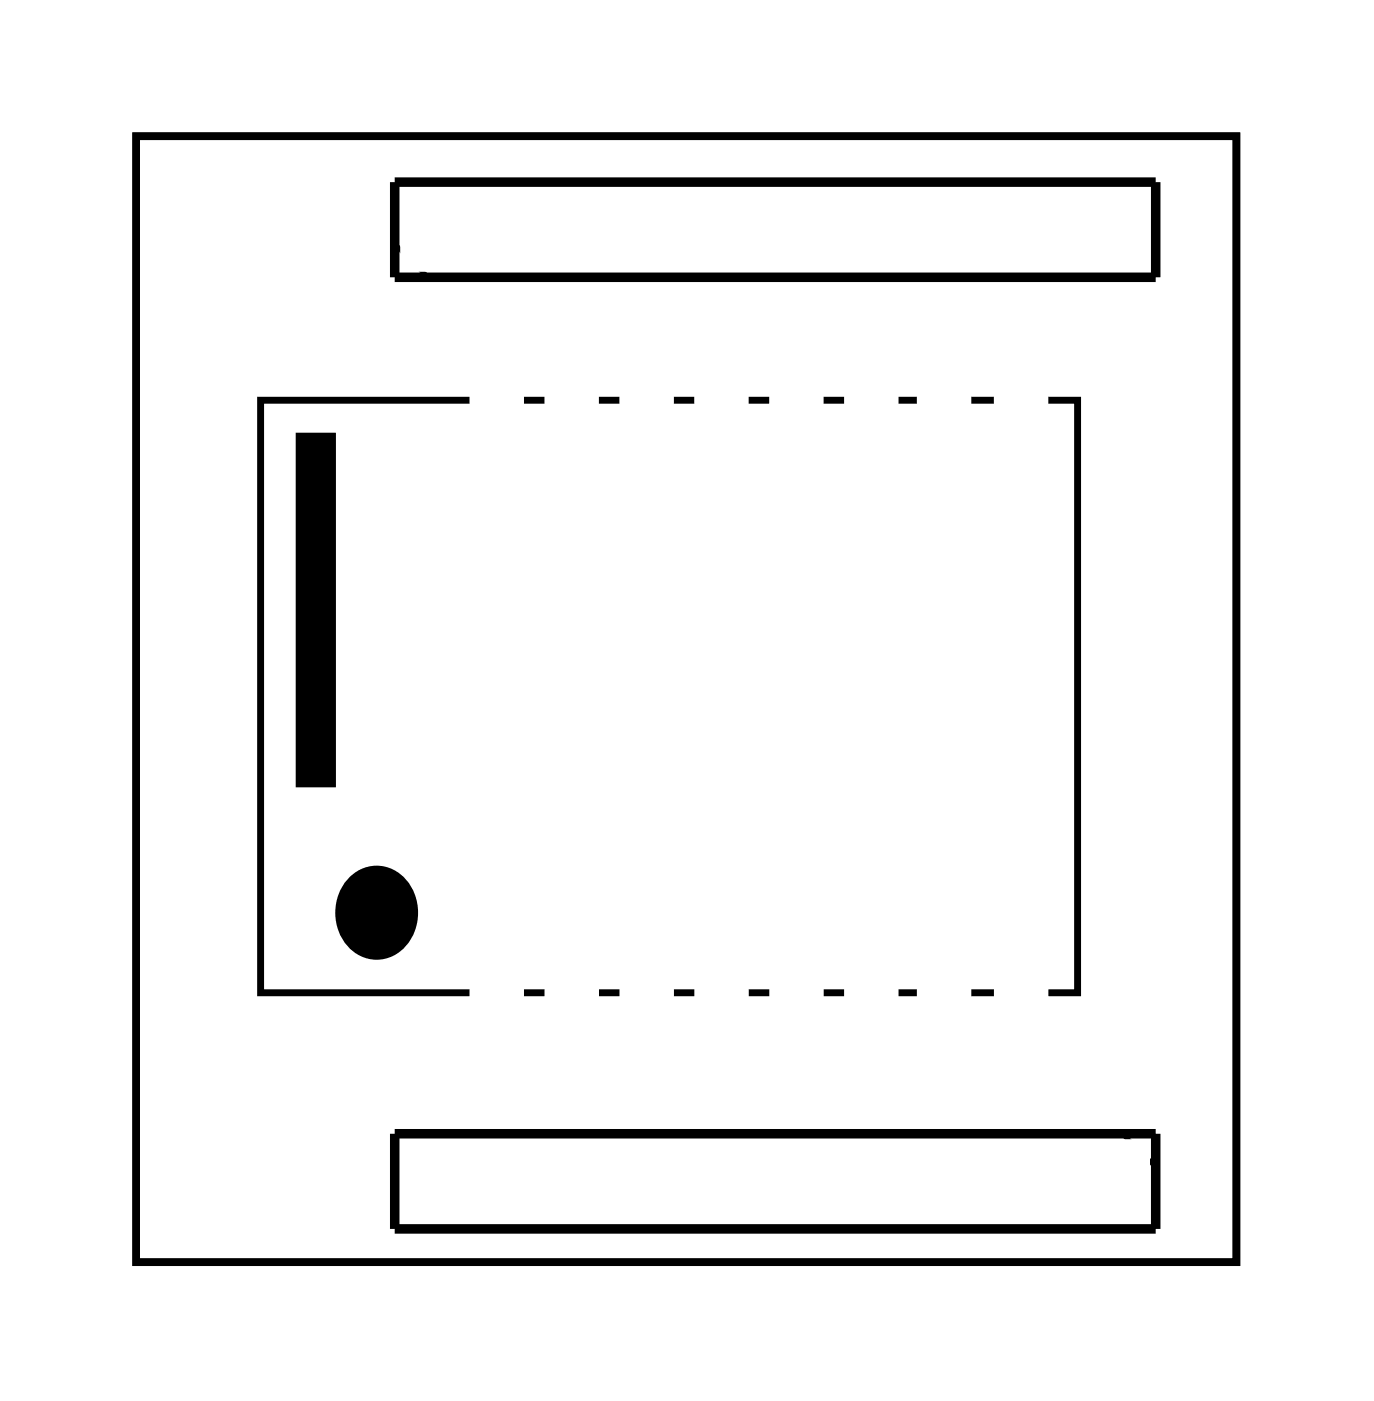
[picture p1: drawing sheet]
<svg xmlns="http://www.w3.org/2000/svg" width="37mm" height="37mm" viewBox="0 0 37 37" stroke-linecap="round" stroke-linejoin="round" font-family="sans-serif">
<path d="M3.6 3.6h29.4v30.1h-29.4z" fill="none" stroke="#000" stroke-width=".2"/>
<path d="M3.6 3.6h29.4v30.1h-29.4z" fill="none" stroke="#000" stroke-width=".03"/>
<path d="M10.5 4.9h20.4v2.5h-20.4zM10.5 30.3h20.4v2.5h-20.4z" fill="none" stroke="#000" stroke-width=".25"/>
<path d="M10.5 6.5l.9 .9M30 30.3l.9 .9" fill="none" stroke="#000" stroke-width=".13"/>
<g fill="#000">
<path d="M7.9 11.6h1v9.4h-1z"/>
<path d="M7.9 11.6h1.1v9.4h-1.1zM7.9 11.6v9.4h1v-9.4z"/>
</g>
<path d="M9.5 23.5a1.02 1.02 0 0 1 1.2 0 1.02 1.02 0 0 1 .3 1.2 .97 .97 0 0 1-1.1 .8 .97 .97 0 0 1-.8-1.1v-.4z" fill-rule="evenodd" fill="#000"/>
<path d="M9.5 23.5a1.02 1.02 0 0 1 1.2 0 1.02 1.02 0 0 1 .3 1.2 .97 .97 0 0 1-1.1 .8 .97 .97 0 0 1-.8-1.1v-.4z" fill="none" stroke="#000" stroke-width=".26"/>
<path d="M7 10.7h21.8v15.8h-21.8z" fill="none" stroke="#000" stroke-width=".18"/>
<path d="M12.7 25.3v2.3h1.2v-2.3zM13 25.9a.31 .31 0 0 1 .6 0 .31 .31 0 0 1-.6 0z" fill="#fff"/>
<g fill="none" stroke="#fff" stroke-width=".25">
<path d="M12.7 25.3h1.2v2.3h-1.2z"/>
<circle cx="13.3" cy="25.9" r=".31"/>
</g>
<path d="M14.7 25.3v2.3h1.2v-2.3zM15 25.9a.31 .31 0 0 1 .6 0 .31 .31 0 0 1-.6 0z" fill="#fff"/>
<g fill="none" stroke="#fff" stroke-width=".25">
<path d="M14.7 25.3h1.2v2.3h-1.2z"/>
<circle cx="15.3" cy="25.9" r=".31"/>
</g>
<path d="M16.7 25.3v2.3h1.2v-2.3zM17 25.9a.31 .31 0 0 1 .6 0 .31 .31 0 0 1-.6 0z" fill="#fff"/>
<g fill="none" stroke="#fff" stroke-width=".25">
<path d="M16.7 25.3h1.2v2.3h-1.2z"/>
<circle cx="17.3" cy="25.9" r=".31"/>
</g>
<path d="M18.7 25.3v2.3h1.2v-2.3zM19 25.9a.31 .31 0 0 1 .6 0 .31 .31 0 0 1-.6 0z" fill="#fff"/>
<g fill="none" stroke="#fff" stroke-width=".25">
<path d="M18.7 25.3h1.2v2.3h-1.2z"/>
<circle cx="19.3" cy="25.9" r=".31"/>
</g>
<path d="M20.7 25.3v2.3h1.2v-2.3zM21 25.9a.31 .31 0 0 1 .6 0 .31 .31 0 0 1-.6 0z" fill="#fff"/>
<g fill="none" stroke="#fff" stroke-width=".25">
<path d="M20.7 25.3h1.2v2.3h-1.2z"/>
<circle cx="21.3" cy="25.9" r=".31"/>
</g>
<path d="M22.7 25.3v2.3h1.2v-2.3zM23 25.9a.31 .31 0 0 1 .6 0 .31 .31 0 0 1-.6 0z" fill="#fff"/>
<g fill="none" stroke="#fff" stroke-width=".25">
<path d="M22.7 25.3h1.2v2.3h-1.2z"/>
<circle cx="23.3" cy="25.9" r=".31"/>
</g>
<path d="M24.6 25.3v2.3h1.2v-2.3zM24.9 25.9a.31 .31 0 0 1 .6 0 .31 .31 0 0 1-.6 0z" fill="#fff"/>
<g fill="none" stroke="#fff" stroke-width=".25">
<path d="M24.6 25.3h1.2v2.3h-1.2z"/>
<circle cx="25.2" cy="25.9" r=".31"/>
</g>
<path d="M12.7 9.6v2.2h1.2v-2.2zM13 11.3a.31 .31 0 0 1 .6 0 .31 .31 0 0 1-.6 0z" fill="#fff"/>
<g fill="none" stroke="#fff" stroke-width=".25">
<path d="M12.7 9.6h1.2v2.2h-1.2z"/>
<circle cx="13.3" cy="11.3" r=".31"/>
</g>
<path d="M14.7 9.6v2.2h1.2v-2.2zM15 11.3a.31 .31 0 0 1 .6 0 .31 .31 0 0 1-.6 0z" fill="#fff"/>
<g fill="none" stroke="#fff" stroke-width=".25">
<path d="M14.7 9.6h1.2v2.2h-1.2z"/>
<circle cx="15.3" cy="11.3" r=".31"/>
</g>
<path d="M16.7 9.6v2.2h1.2v-2.2zM17 11.3a.31 .31 0 0 1 .6 0 .31 .31 0 0 1-.6 0z" fill="#fff"/>
<g fill="none" stroke="#fff" stroke-width=".25">
<path d="M16.7 9.6h1.2v2.2h-1.2z"/>
<circle cx="17.3" cy="11.3" r=".31"/>
</g>
<path d="M18.7 9.6v2.2h1.2v-2.2zM19 11.3a.31 .31 0 0 1 .6 0 .31 .31 0 0 1-.6 0z" fill="#fff"/>
<g fill="none" stroke="#fff" stroke-width=".25">
<path d="M18.7 9.6h1.2v2.2h-1.2z"/>
<circle cx="19.3" cy="11.3" r=".31"/>
</g>
<path d="M20.7 9.6v2.2h1.2v-2.2zM21 11.3a.31 .31 0 0 1 .6 0 .31 .31 0 0 1-.6 0z" fill="#fff"/>
<g fill="none" stroke="#fff" stroke-width=".25">
<path d="M20.7 9.6h1.2v2.2h-1.2z"/>
<circle cx="21.3" cy="11.3" r=".31"/>
</g>
<path d="M22.7 9.6v2.2h1.2v-2.2zM23 11.3a.31 .31 0 0 1 .6 0 .31 .31 0 0 1-.6 0z" fill="#fff"/>
<g fill="none" stroke="#fff" stroke-width=".25">
<path d="M22.7 9.6h1.2v2.2h-1.2z"/>
<circle cx="23.3" cy="11.3" r=".31"/>
</g>
<path d="M24.6 9.6v2.2h1.2v-2.2zM24.9 11.3a.31 .31 0 0 1 .6 0 .31 .31 0 0 1-.6 0z" fill="#fff"/>
<g fill="none" stroke="#fff" stroke-width=".25">
<path d="M24.6 9.6h1.2v2.2h-1.2z"/>
<circle cx="25.2" cy="11.3" r=".31"/>
</g>
<path d="M26.7 9.6v2.2h1.2v-2.2zM27 11.3a.31 .31 0 0 1 .6 0 .31 .31 0 0 1-.6 0z" fill="#fff"/>
<g fill="none" stroke="#fff" stroke-width=".25">
<path d="M26.7 9.6h1.2v2.2h-1.2z"/>
<circle cx="27.3" cy="11.3" r=".31"/>
</g>
<path d="M26.7 25.3v2.3h1.2v-2.3zM27 25.9a.31 .31 0 0 1 .6 0 .31 .31 0 0 1-.6 0z" fill="#fff"/>
<g fill="none" stroke="#fff" stroke-width=".25">
<path d="M26.7 25.3h1.2v2.3h-1.2z"/>
<circle cx="27.3" cy="25.9" r=".31"/>
</g>
<path d="M11.1 5.4h1.4v1.5h-1.4z" fill="#fff"/>
<path d="M11.1 5.4h1.4v1.5h-1.4z" fill="none" stroke="#fff" stroke-width=".76" stroke-linecap="butt"/>
<circle cx="11.8" cy="6.1" r=".74" fill="#fff"/>
<circle cx="11.8" cy="6.1" r=".74" fill="none" stroke="#fff" stroke-width=".76" stroke-linecap="butt"/>
<circle cx="14.4" cy="6.1" r=".74" fill="#fff"/>
<circle cx="14.4" cy="6.1" r=".74" fill="none" stroke="#fff" stroke-width=".76" stroke-linecap="butt"/>
<circle cx="16.9" cy="6.1" r=".74" fill="#fff"/>
<circle cx="16.9" cy="6.1" r=".74" fill="none" stroke="#fff" stroke-width=".76" stroke-linecap="butt"/>
<circle cx="19.4" cy="6.1" r=".74" fill="#fff"/>
<circle cx="19.4" cy="6.1" r=".74" fill="none" stroke="#fff" stroke-width=".76" stroke-linecap="butt"/>
<circle cx="22" cy="6.1" r=".74" fill="#fff"/>
<circle cx="22" cy="6.1" r=".74" fill="none" stroke="#fff" stroke-width=".76" stroke-linecap="butt"/>
<circle cx="24.5" cy="6.1" r=".74" fill="#fff"/>
<circle cx="24.5" cy="6.1" r=".74" fill="none" stroke="#fff" stroke-width=".76" stroke-linecap="butt"/>
<circle cx="27.1" cy="6.1" r=".74" fill="#fff"/>
<circle cx="27.1" cy="6.1" r=".74" fill="none" stroke="#fff" stroke-width=".76" stroke-linecap="butt"/>
<circle cx="29.6" cy="6.1" r=".74" fill="#fff"/>
<circle cx="29.6" cy="6.1" r=".74" fill="none" stroke="#fff" stroke-width=".76" stroke-linecap="butt"/>
<path d="M11.1 5.4h1.4v1.5h-1.4z" fill="#fff"/>
<path d="M11.1 5.4h1.4v1.5h-1.4z" fill="none" stroke="#fff" stroke-width=".76" stroke-linecap="butt"/>
<circle cx="11.8" cy="6.1" r=".74" fill="#fff"/>
<circle cx="11.8" cy="6.1" r=".74" fill="none" stroke="#fff" stroke-width=".76" stroke-linecap="butt"/>
<circle cx="14.4" cy="6.1" r=".74" fill="#fff"/>
<circle cx="14.4" cy="6.1" r=".74" fill="none" stroke="#fff" stroke-width=".76" stroke-linecap="butt"/>
<circle cx="16.9" cy="6.1" r=".74" fill="#fff"/>
<circle cx="16.9" cy="6.1" r=".74" fill="none" stroke="#fff" stroke-width=".76" stroke-linecap="butt"/>
<circle cx="19.4" cy="6.1" r=".74" fill="#fff"/>
<circle cx="19.4" cy="6.1" r=".74" fill="none" stroke="#fff" stroke-width=".76" stroke-linecap="butt"/>
<circle cx="22" cy="6.1" r=".74" fill="#fff"/>
<circle cx="22" cy="6.1" r=".74" fill="none" stroke="#fff" stroke-width=".76" stroke-linecap="butt"/>
<circle cx="24.5" cy="6.1" r=".74" fill="#fff"/>
<circle cx="24.5" cy="6.1" r=".74" fill="none" stroke="#fff" stroke-width=".76" stroke-linecap="butt"/>
<circle cx="27.1" cy="6.1" r=".74" fill="#fff"/>
<circle cx="27.1" cy="6.1" r=".74" fill="none" stroke="#fff" stroke-width=".76" stroke-linecap="butt"/>
<circle cx="29.6" cy="6.1" r=".74" fill="#fff"/>
<circle cx="29.6" cy="6.1" r=".74" fill="none" stroke="#fff" stroke-width=".76" stroke-linecap="butt"/>
<path d="M28.9 30.8h1.4v1.5h-1.4z" fill="#fff"/>
<path d="M28.9 30.8h1.4v1.5h-1.4z" fill="none" stroke="#fff" stroke-width=".76" stroke-linecap="butt"/>
<circle cx="29.6" cy="31.5" r=".74" fill="#fff"/>
<circle cx="29.6" cy="31.5" r=".74" fill="none" stroke="#fff" stroke-width=".76" stroke-linecap="butt"/>
<circle cx="27" cy="31.5" r=".74" fill="#fff"/>
<circle cx="27" cy="31.5" r=".74" fill="none" stroke="#fff" stroke-width=".76" stroke-linecap="butt"/>
<circle cx="24.5" cy="31.5" r=".74" fill="#fff"/>
<circle cx="24.5" cy="31.5" r=".74" fill="none" stroke="#fff" stroke-width=".76" stroke-linecap="butt"/>
<circle cx="22" cy="31.5" r=".74" fill="#fff"/>
<circle cx="22" cy="31.5" r=".74" fill="none" stroke="#fff" stroke-width=".76" stroke-linecap="butt"/>
<circle cx="19.4" cy="31.5" r=".74" fill="#fff"/>
<circle cx="19.4" cy="31.5" r=".74" fill="none" stroke="#fff" stroke-width=".76" stroke-linecap="butt"/>
<circle cx="16.9" cy="31.5" r=".74" fill="#fff"/>
<circle cx="16.9" cy="31.5" r=".74" fill="none" stroke="#fff" stroke-width=".76" stroke-linecap="butt"/>
<circle cx="14.4" cy="31.5" r=".74" fill="#fff"/>
<circle cx="14.4" cy="31.5" r=".74" fill="none" stroke="#fff" stroke-width=".76" stroke-linecap="butt"/>
<circle cx="11.8" cy="31.5" r=".74" fill="#fff"/>
<circle cx="11.8" cy="31.5" r=".74" fill="none" stroke="#fff" stroke-width=".76" stroke-linecap="butt"/>
<path d="M28.9 30.8h1.4v1.5h-1.4z" fill="#fff"/>
<path d="M28.9 30.8h1.4v1.5h-1.4z" fill="none" stroke="#fff" stroke-width=".76" stroke-linecap="butt"/>
<circle cx="29.6" cy="31.5" r=".74" fill="#fff"/>
<circle cx="29.6" cy="31.5" r=".74" fill="none" stroke="#fff" stroke-width=".76" stroke-linecap="butt"/>
<circle cx="27" cy="31.5" r=".74" fill="#fff"/>
<circle cx="27" cy="31.5" r=".74" fill="none" stroke="#fff" stroke-width=".76" stroke-linecap="butt"/>
<circle cx="24.5" cy="31.5" r=".74" fill="#fff"/>
<circle cx="24.5" cy="31.5" r=".74" fill="none" stroke="#fff" stroke-width=".76" stroke-linecap="butt"/>
<circle cx="22" cy="31.5" r=".74" fill="#fff"/>
<circle cx="22" cy="31.5" r=".74" fill="none" stroke="#fff" stroke-width=".76" stroke-linecap="butt"/>
<circle cx="19.4" cy="31.5" r=".74" fill="#fff"/>
<circle cx="19.4" cy="31.5" r=".74" fill="none" stroke="#fff" stroke-width=".76" stroke-linecap="butt"/>
<circle cx="16.9" cy="31.5" r=".74" fill="#fff"/>
<circle cx="16.9" cy="31.5" r=".74" fill="none" stroke="#fff" stroke-width=".76" stroke-linecap="butt"/>
<circle cx="14.4" cy="31.5" r=".74" fill="#fff"/>
<circle cx="14.4" cy="31.5" r=".74" fill="none" stroke="#fff" stroke-width=".76" stroke-linecap="butt"/>
<circle cx="11.8" cy="31.5" r=".74" fill="#fff"/>
<circle cx="11.8" cy="31.5" r=".74" fill="none" stroke="#fff" stroke-width=".76" stroke-linecap="butt"/>
</svg>
